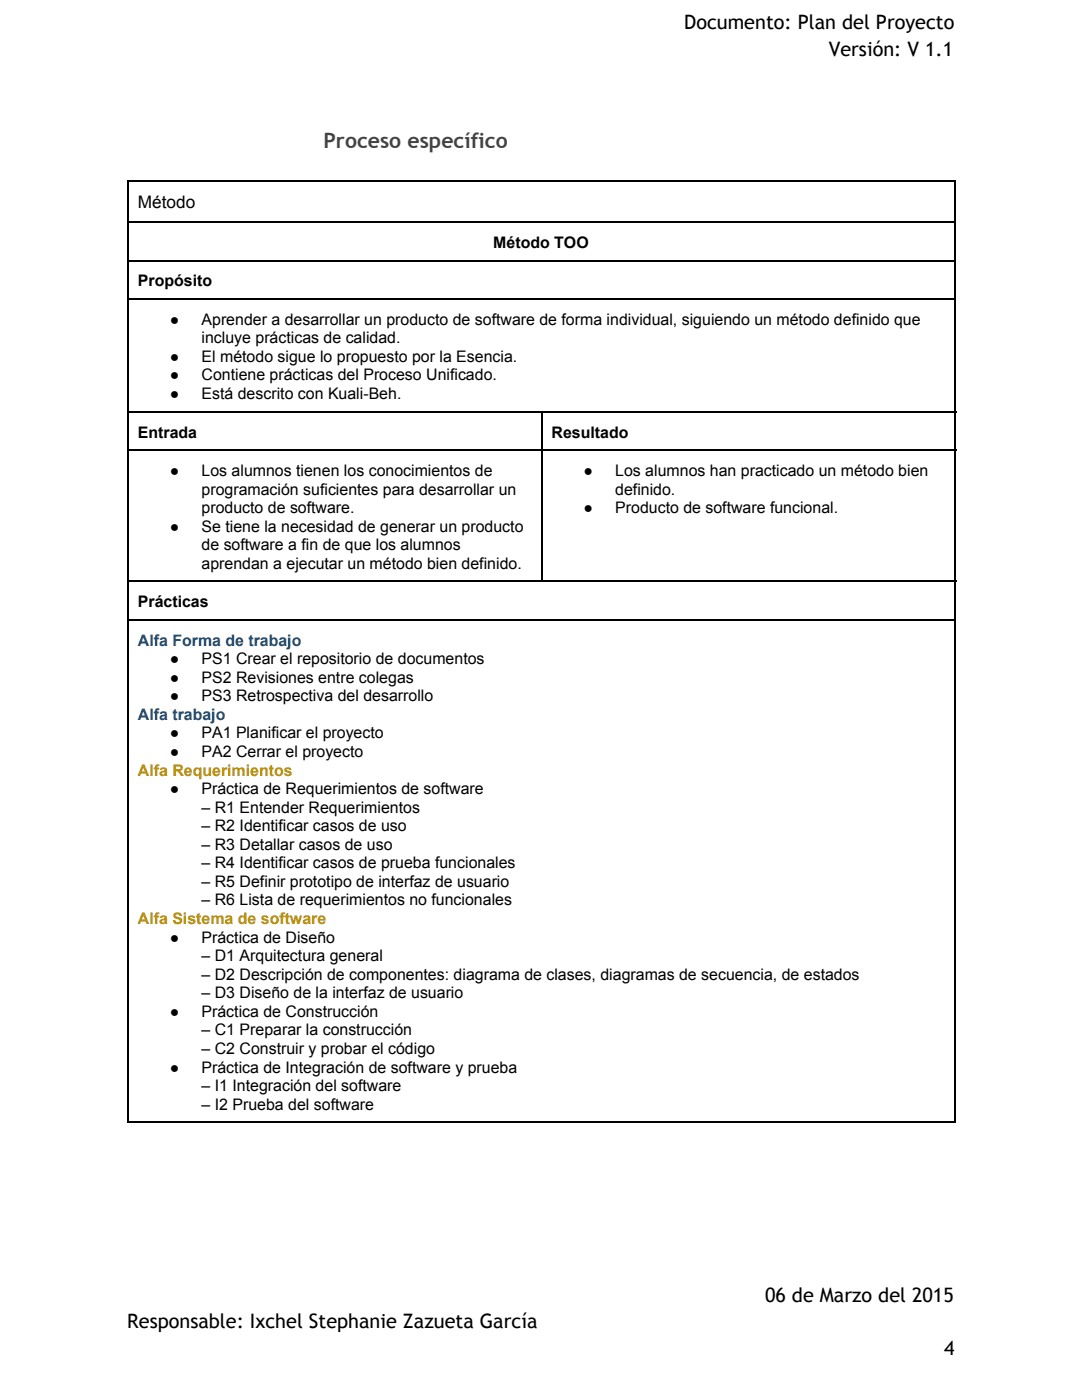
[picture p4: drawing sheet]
<svg xmlns="http://www.w3.org/2000/svg" width="216mm" height="279mm" viewBox="0 0 216 279" stroke-linecap="round" stroke-linejoin="round" font-family="sans-serif">
<defs><g id="words">
<text font-size="4.2" fill="#434343" x="64.6" y="29.6">Proceso específico</text>
<g font-size="4">
<text x="136.5" y="5.8">Documento: Plan del Proyecto</text>
<text x="165.4" y="11.1">Versión: V 1.1</text>
<text x="152.7" y="259.8">06 de Marzo del 2015</text>
<text x="25.4" y="265.1">Responsable: Ixchel Stephanie Zazueta García</text>
<text x="188.4" y="270.4">4</text>
</g>
<text font-size="3.4" x="27.5" y="41.5">Método</text>
<g font-size="3.2">
<text x="98.4" y="49.5">Método TOO</text>
<text x="27.5" y="57.2">Propósito</text>
<text x="33.9" y="64.8">●</text>
<text x="40.2" y="64.8">Aprender a desarrollar un producto de software de forma individual, siguiendo un método definido que</text>
<text x="40.2" y="68.5">incluye prácticas de calidad.</text>
<text x="33.9" y="72.2">●</text>
<text x="33.9" y="75.9">●</text>
<text x="40.2" y="72.2">El método sigue lo propuesto por la Esencia.</text>
<text x="40.2" y="75.9">Contiene prácticas del Proceso Unificado.</text>
<text x="33.9" y="79.6">●</text>
<text x="40.2" y="79.6">Está descrito con Kuali­Beh.</text>
<text x="27.5" y="87.3">Entrada</text>
<text x="110.1" y="87.3">Resultado</text>
<text x="33.9" y="95">●</text>
<text x="40.2" y="95">Los alumnos tienen los conocimientos de</text>
<text x="116.4" y="95">●</text>
<text x="122.8" y="95">Los alumnos han practicado un método bien</text>
<text x="40.2" y="98.7">programación suficientes para desarrollar un</text>
<text x="122.8" y="98.7">definido.</text>
<text x="33.9" y="106.1">●</text>
<text x="40.2" y="102.4">producto de software.</text>
<text x="40.2" y="106.1">Se tiene la necesidad de generar un producto</text>
<text x="116.4" y="102.4">●</text>
<text x="122.8" y="102.4">Producto de software funcional.</text>
<text x="40.2" y="109.8">de software a fin de que los alumnos</text>
<text x="40.2" y="113.5">aprendan a ejecutar un método bien definido.</text>
<text x="27.5" y="121.2">Prácticas</text>
<text x="33.9" y="132.6">●</text>
<text x="33.9" y="136.3">●</text>
<text x="40.2" y="132.6">PS1 Crear el repositorio de documentos</text>
<text x="40.2" y="136.3">PS2 Revisiones entre colegas</text>
<text x="33.9" y="140">●</text>
<text x="40.2" y="140">PS3 Retrospectiva del desarrollo</text>
<text x="33.9" y="147.4">●</text>
<text x="40.2" y="147.4">PA1 Planificar el proyecto</text>
<text x="33.9" y="151.1">●</text>
<text x="40.2" y="151.1">PA2 Cerrar el proyecto</text>
<text x="33.9" y="158.5">●</text>
<text x="40.2" y="158.5">Práctica de Requerimientos de software</text>
<text x="40.2" y="162.2">– R1 Entender Requerimientos</text>
<text x="40.2" y="165.9">– R2 Identificar casos de uso</text>
<text x="40.2" y="169.6">– R3 Detallar casos de uso</text>
<text x="40.2" y="173.3">– R4 Identificar casos de prueba funcionales</text>
<text x="40.2" y="177">– R5 Definir prototipo de interfaz de usuario</text>
<text x="40.2" y="180.7">– R6 Lista de requerimientos no funcionales</text>
<text x="33.9" y="188.1">●</text>
<text x="40.2" y="188.1">Práctica de Diseño</text>
<text x="40.2" y="191.8">– D1 Arquitectura general</text>
<text x="40.2" y="195.5">– D2 Descripción de componentes: diagrama de clases, diagramas de secuencia, de estados</text>
<text x="33.9" y="202.9">●</text>
<text x="40.2" y="199.2">– D3 Diseño de la interfaz de usuario</text>
<text x="40.2" y="202.9">Práctica de Construcción</text>
<text x="40.2" y="206.6">– C1 Preparar la construcción</text>
<text x="33.9" y="214">●</text>
<text x="40.2" y="210.3">– C2 Construir y probar el código</text>
<text x="40.2" y="214">Práctica de Integración de software y prueba</text>
<text x="40.2" y="217.8">– I1 Integración del software</text>
<text x="40.2" y="221.5">– I2 Prueba del software</text>
</g>
<g font-size="3.2" fill="#0b5394">
<text x="27.5" y="128.9">Alfa Forma de trabajo</text>
<text x="27.5" y="143.7">Alfa trabajo</text>
</g>
<g font-size="3.2" fill="#bf9000">
<text x="27.5" y="154.8">Alfa Requerimientos</text>
<text x="27.5" y="184.4">Alfa Sistema de software</text>
</g>
</g></defs>
<path d="M25.4 36.1h165.4M25.5 36v188.1M190.6 36v188.1M25.4 59.7h165.4M25.4 52h165.4M25.4 44.3h165.4M25.4 89.8h165.4M25.4 82.2h165.4M108.1 82v34.2M25.4 116h165.4M25.4 123.7h165.4M25.4 224h165.4" fill="none" stroke="#000" stroke-width=".26"/>
<use href="#words"/>
</svg>
